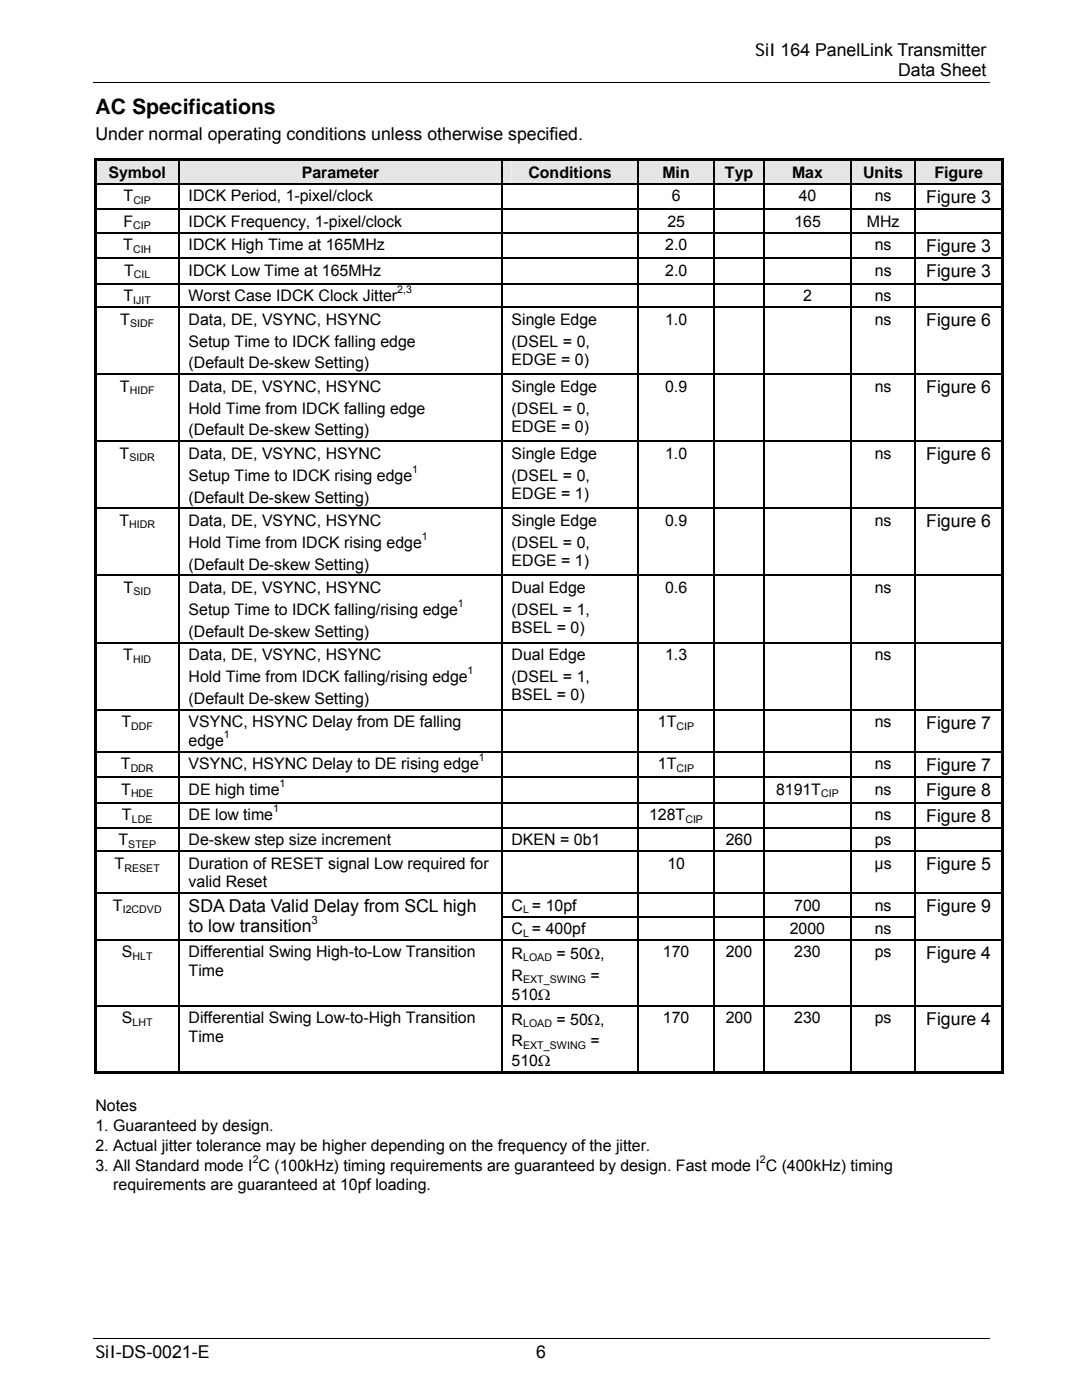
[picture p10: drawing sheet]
<svg xmlns="http://www.w3.org/2000/svg" width="216mm" height="279mm" viewBox="0 0 216 279" stroke-linecap="round" stroke-linejoin="round" font-family="sans-serif">
<defs><g id="words">
<text font-size="4.2" x="19" y="22.7">AC Specifications</text>
<g font-size="3.5">
<text x="150.7" y="11.2">SiI 164 PanelLink Transmitter</text>
<text x="179.2" y="15.2">Data Sheet</text>
<text x="19" y="27.9">Under normal operating conditions unless otherwise specified.</text>
<text x="184.8" y="40.5">Figure 3</text>
<text x="184.8" y="50.2">Figure 3</text>
<text x="184.8" y="55.3">Figure 3</text>
<text x="184.8" y="65.1">Figure 6</text>
<text x="184.8" y="78.5">Figure 6</text>
<text x="184.8" y="91.8">Figure 6</text>
<text x="184.8" y="105.2">Figure 6</text>
<text x="184.8" y="145.5">Figure 7</text>
<text x="184.8" y="153.8">Figure 7</text>
<text x="184.8" y="158.9">Figure 8</text>
<text x="184.8" y="164">Figure 8</text>
<text x="184.8" y="173.7">Figure 5</text>
<text x="37.6" y="182">SDA Data Valid Delay from SCL high</text>
<text x="184.8" y="182">Figure 9</text>
<text x="37.6" y="186.1">to low transition</text>
<text x="184.8" y="191.4">Figure 4</text>
<text x="184.8" y="204.6">Figure 4</text>
<text x="19" y="271">SiI-DS-0021-E</text>
<text x="107" y="271">6</text>
</g>
<g font-size="3.2">
<text x="21.7" y="35.5">Symbol</text>
<text x="60.2" y="35.5">Parameter</text>
<text x="105.4" y="35.5">Conditions</text>
<text x="132.2" y="35.5">Min</text>
<text x="144.7" y="35.5">Typ</text>
<text x="158.1" y="35.5">Max</text>
<text x="172.2" y="35.5">Units</text>
<text x="186.4" y="35.5">Figure</text>
<text x="24.6" y="40.2">T</text>
<text x="37.6" y="40.2">IDCK Period, 1-pixel/clock</text>
<text x="134" y="40.2">6</text>
<text x="159.4" y="40.2">40</text>
<text x="174.6" y="40.2">ns</text>
<text x="24.6" y="45.3">F</text>
<text x="37.6" y="45.3">IDCK Frequency, 1-pixel/clock</text>
<text x="133.2" y="45.3">25</text>
<text x="158.5" y="45.3">165</text>
<text x="173" y="45.3">MHz</text>
<text x="24.6" y="49.9">T</text>
<text x="37.6" y="49.9">IDCK High Time at 165MHz</text>
<text x="132.7" y="49.9">2.0</text>
<text x="174.6" y="49.9">ns</text>
<text x="24.7" y="55">T</text>
<text x="37.6" y="55">IDCK Low Time at 165MHz</text>
<text x="132.7" y="55">2.0</text>
<text x="174.6" y="55">ns</text>
<text x="24" y="64.8">T</text>
<text x="24.6" y="60.1">T</text>
<text x="37.6" y="60.1">Worst Case IDCK Clock Jitter</text>
<text x="37.6" y="64.8">Data, DE, VSYNC, HSYNC</text>
<text x="102.1" y="64.8">Single Edge</text>
<text x="132.7" y="64.8">1.0</text>
<text x="160.3" y="60.1">2</text>
<text x="174.5" y="64.8">ns</text>
<text x="174.5" y="60.1">ns</text>
<text x="37.6" y="69.2">Setup Time to IDCK falling edge</text>
<text x="102.1" y="69.2">(DSEL = 0,</text>
<text x="37.6" y="73.5">(Default De-skew Setting)</text>
<text x="102.1" y="72.8">EDGE = 0)</text>
<text x="23.9" y="78.1">T</text>
<text x="37.6" y="82.5">Hold Time from IDCK falling edge</text>
<text x="37.6" y="78.1">Data, DE, VSYNC, HSYNC</text>
<text x="102.1" y="78.1">Single Edge</text>
<text x="102.1" y="82.5">(DSEL = 0,</text>
<text x="132.7" y="78.1">0.9</text>
<text x="174.5" y="78.1">ns</text>
<text x="37.6" y="86.9">(Default De-skew Setting)</text>
<text x="102.1" y="86.2">EDGE = 0)</text>
<text x="23.9" y="91.5">T</text>
<text x="37.6" y="95.9">Setup Time to IDCK rising edge</text>
<text x="37.6" y="91.5">Data, DE, VSYNC, HSYNC</text>
<text x="102.1" y="91.5">Single Edge</text>
<text x="102.1" y="95.9">(DSEL = 0,</text>
<text x="132.7" y="91.5">1.0</text>
<text x="174.5" y="91.5">ns</text>
<text x="37.6" y="100.3">(Default De-skew Setting)</text>
<text x="102.1" y="99.6">EDGE = 1)</text>
<text x="23.8" y="104.9">T</text>
<text x="37.6" y="104.9">Data, DE, VSYNC, HSYNC</text>
<text x="102.1" y="104.9">Single Edge</text>
<text x="132.7" y="104.9">0.9</text>
<text x="174.5" y="104.9">ns</text>
<text x="37.6" y="113.7">(Default De-skew Setting)</text>
<text x="37.6" y="109.3">Hold Time from IDCK rising edge</text>
<text x="102.1" y="109.3">(DSEL = 0,</text>
<text x="102.1" y="112.9">EDGE = 1)</text>
<text x="24.6" y="118.3">T</text>
<text x="37.6" y="118.3">Data, DE, VSYNC, HSYNC</text>
<text x="102.1" y="118.3">Dual Edge</text>
<text x="132.7" y="118.3">0.6</text>
<text x="174.5" y="118.3">ns</text>
<text x="37.6" y="122.7">Setup Time to IDCK falling/rising edge</text>
<text x="102.1" y="122.7">(DSEL = 1,</text>
<text x="24.6" y="131.7">T</text>
<text x="37.6" y="127">(Default De-skew Setting)</text>
<text x="37.6" y="131.7">Data, DE, VSYNC, HSYNC</text>
<text x="102.1" y="126.3">BSEL = 0)</text>
<text x="102.1" y="131.7">Dual Edge</text>
<text x="132.7" y="131.7">1.3</text>
<text x="174.5" y="131.7">ns</text>
<text x="37.6" y="136.1">Hold Time from IDCK falling/rising edge</text>
<text x="102.1" y="136.1">(DSEL = 1,</text>
<text x="37.6" y="140.5">(Default De-skew Setting)</text>
<text x="102.1" y="139.8">BSEL = 0)</text>
<text x="24.2" y="145.2">T</text>
<text x="37.6" y="148.8">edge</text>
<text x="37.6" y="145.2">VSYNC, HSYNC Delay from DE falling</text>
<text x="131.3" y="145.2">1T</text>
<text x="174.5" y="145.2">ns</text>
<text x="24.1" y="153.5">T</text>
<text x="37.6" y="153.5">VSYNC, HSYNC Delay to DE rising edge</text>
<text x="131.3" y="153.5">1T</text>
<text x="174.5" y="153.5">ns</text>
<text x="24.2" y="158.6">T</text>
<text x="37.6" y="158.6">DE high time</text>
<text x="154.9" y="158.6">8191T</text>
<text x="174.5" y="158.6">ns</text>
<text x="24.3" y="163.6">T</text>
<text x="37.6" y="163.6">DE low time</text>
<text x="129.5" y="163.6">128T</text>
<text x="174.5" y="163.6">ns</text>
<text x="22.9" y="173.4">T</text>
<text x="23.6" y="168.7">T</text>
<text x="37.6" y="168.7">De-skew step size increment</text>
<text x="37.6" y="173.4">Duration of RESET signal Low required for</text>
<text x="102.1" y="168.7">DKEN = 0b1</text>
<text x="133.2" y="173.4">10</text>
<text x="144.8" y="168.7">260</text>
<text x="174.5" y="173.4">µs</text>
<text x="174.5" y="168.7">ps</text>
<text x="37.6" y="177.1">valid Reset</text>
<text x="22.5" y="181.7">T</text>
<text x="102.1" y="181.7">C = 10pf</text>
<text x="158.5" y="181.7">700</text>
<text x="174.5" y="181.7">ns</text>
<text x="24.3" y="191.1">S</text>
<text x="37.6" y="191.1">Differential Swing High-to-Low Transition</text>
<text x="102.1" y="191.3">R</text>
<text x="102.1" y="186.4">C = 400pf</text>
<text x="111" y="191.3">= 50Ω,</text>
<text x="132.3" y="191.1">170</text>
<text x="144.8" y="191.1">200</text>
<text x="157.6" y="186.4">2000</text>
<text x="158.5" y="191.1">230</text>
<text x="174.5" y="186.4">ns</text>
<text x="174.5" y="191.1">ps</text>
<text x="37.6" y="194.7">Time</text>
<text x="102.1" y="195.7">R</text>
<text x="117.9" y="195.7">=</text>
<text x="102.1" y="199.6">510Ω</text>
<text x="24.3" y="204.2">S</text>
<text x="37.6" y="207.9">Time</text>
<text x="37.6" y="204.2">Differential Swing Low-to-High Transition</text>
<text x="102.1" y="204.5">R</text>
<text x="102.1" y="208.9">R</text>
<text x="111" y="204.5">= 50Ω,</text>
<text x="117.9" y="208.9">=</text>
<text x="132.3" y="204.2">170</text>
<text x="144.8" y="204.2">200</text>
<text x="158.5" y="204.2">230</text>
<text x="174.5" y="204.2">ps</text>
<text x="102.1" y="212.7">510Ω</text>
<text x="19" y="221.7">Notes</text>
<text x="19" y="225.7">1. Guaranteed by design.</text>
<text x="19" y="229.7">2. Actual jitter tolerance may be higher depending on the frequency of the jitter.</text>
<text x="19" y="233.8">3. All Standard mode I C (100kHz) timing requirements are guaranteed by design. Fast mode I C (400kHz) timing</text>
<text x="22.6" y="237.4">requirements are guaranteed at 10pf loading.</text>
</g>
<text font-size="2.3" x="62.2" y="184.3">3</text>
<g font-size="2.1">
<text x="26.6" y="40.7">CIP</text>
<text x="26.6" y="45.8">CIP</text>
<text x="26.5" y="50.5">CIH</text>
<text x="26.7" y="55.5">CIL</text>
<text x="79.2" y="58.5">2,3</text>
<text x="26" y="65.3">SIDF</text>
<text x="26.6" y="60.6">IJIT</text>
<text x="25.9" y="78.7">HIDF</text>
<text x="25.8" y="92.1">SIDR</text>
<text x="82.2" y="94.3">1</text>
<text x="25.8" y="105.4">HIDR</text>
<text x="84.2" y="107.7">1</text>
<text x="26.6" y="118.8">SID</text>
<text x="91.4" y="121.1">1</text>
<text x="26.5" y="132.2">HID</text>
<text x="93.3" y="134.5">1</text>
<text x="26.2" y="145.7">DDF</text>
<text x="44.7" y="147.2">1</text>
<text x="135" y="145.7">CIP</text>
<text x="26.1" y="154">DDR</text>
<text x="95.5" y="151.9">1</text>
<text x="135" y="154">CIP</text>
<text x="26.1" y="159.1">HDE</text>
<text x="55.8" y="157">1</text>
<text x="163.9" y="159.1">CIP</text>
<text x="26.3" y="164.2">LDE</text>
<text x="54.5" y="162.1">1</text>
<text x="136.8" y="164.2">CIP</text>
<text x="24.8" y="173.9">RESET</text>
<text x="25.6" y="169.2">STEP</text>
<text x="24.5" y="182.2">I2CDVD</text>
<text x="104.4" y="182.2">L</text>
<text x="26.4" y="191.6">HLT</text>
<text x="104.4" y="186.9">L</text>
<text x="104.4" y="191.8">LOAD</text>
<text x="104.4" y="196.2">EXT_SWING</text>
<text x="26.4" y="204.8">LHT</text>
<text x="104.4" y="205">LOAD</text>
<text x="104.4" y="209.4">EXT_SWING</text>
<text x="50.4" y="232.2">2</text>
<text x="151.6" y="232.2">2</text>
</g>
</g></defs>
<path d="M18.5 16.4h178.9M18.5 267h178.9" fill="none" stroke="#000" stroke-width=".2"/>
<g fill="#e5e5e5">
<path d="M21 32.1h12.8v4.5h-12.8z"/>
<path d="M19.3 32.1h16.3v4.5h-16.3z"/>
<path d="M37.6 32.1h60.7v4.5h-60.7z"/>
<path d="M35.9 32.1h64.2v4.5h-64.2z"/>
<path d="M102.1 32.1h23.3v4.5h-23.3z"/>
<path d="M100.3 32.1h26.9v4.5h-26.9z"/>
<path d="M129.2 32.1h11.4v4.5h-11.4z"/>
<path d="M127.4 32.1h15v4.5h-15z"/>
<path d="M144.4 32.1h6.1v4.5h-6.1z"/>
<path d="M142.6 32.1h9.7v4.5h-9.7z"/>
<path d="M154.3 32.1h13.7v4.5h-13.7z"/>
<path d="M152.5 32.1h17.2v4.5h-17.2z"/>
<path d="M171.8 32.1h8.9v4.5h-8.9z"/>
<path d="M170 32.1h12.4v4.5h-12.4z"/>
<path d="M184.5 32.1h13.6v4.5h-13.6z"/>
<path d="M182.7 32.1h17v4.5h-17z"/>
</g>
<g fill="#000">
<path d="M18.8 31.5h.5v.6h-.5zM18.8 31.5h181.5v.6h-181.5zM18.8 32.1h.5v4.5h-.5zM18.8 36.6h.5v.3h-.5zM35.6 36.6h.3v.3h-.3zM100.1 36.6h.2v.3h-.2zM127.2 36.6h.2v.3h-.2zM142.4 36.6h.2v.3h-.2zM152.3 36.6h.2v.3h-.2zM169.7 36.6h.3v.3h-.3zM182.4 36.6h.3v.3h-.3zM199.7 31.5h.6v.6h-.6z"/>
<path d="M199.7 32.1h.6v4.5h-.6zM199.7 36.6h.6v.3h-.6zM18.8 36.9h.5v4.8h-.5zM18.8 41.7h.5v.2h-.5zM18.8 41.9h.5v4.4h-.5zM18.8 46.3h.5v.3h-.5zM18.8 46.6h.5v4.8h-.5zM18.8 51.4h.5v.3h-.5zM18.8 51.7h.5v4.8h-.5zM18.8 56.5h.5v.3h-.5zM35.6 41.7h.3v.2h-.3zM35.6 46.3h.3v.3h-.3z"/>
<path d="M35.6 51.4h.3v.3h-.3zM35.6 56.5h.3v.3h-.3zM100.1 41.7h.2v.2h-.2zM100.1 46.3h.2v.3h-.2zM100.1 51.4h.2v.3h-.2zM100.1 56.5h.2v.3h-.2zM127.2 41.7h.2v.2h-.2zM127.2 46.3h.2v.3h-.2zM127.2 51.4h.2v.3h-.2zM127.2 56.5h.2v.3h-.2zM142.4 41.7h.2v.2h-.2zM142.4 46.3h.2v.3h-.2z"/>
<path d="M142.4 51.4h.2v.3h-.2zM142.4 56.5h.2v.3h-.2zM152.3 41.7h.2v.2h-.2zM152.3 46.3h.2v.3h-.2zM152.3 51.4h.2v.3h-.2zM152.3 56.5h.2v.3h-.2zM169.7 41.7h.3v.2h-.3zM169.7 46.3h.3v.3h-.3zM169.7 51.4h.3v.3h-.3zM169.7 56.5h.3v.3h-.3zM182.4 41.7h.3v.2h-.3zM182.4 46.3h.3v.3h-.3z"/>
<path d="M182.4 51.4h.3v.3h-.3zM182.4 56.5h.3v.3h-.3zM199.7 36.9h.6v4.8h-.6zM199.7 41.7h.6v.2h-.6zM199.7 41.9h.6v4.4h-.6zM199.7 46.3h.6v.3h-.6zM199.7 46.6h.6v4.8h-.6zM199.7 51.4h.6v.3h-.6zM199.7 51.7h.6v4.8h-.6zM199.7 56.5h.6v.3h-.6zM18.8 56.8h.5v4.4h-.5zM18.8 61.2h.5v.2h-.5z"/>
<path d="M18.8 61.4h.5v13.1h-.5zM18.8 74.5h.5v.3h-.5zM35.6 61.2h.3v.2h-.3zM35.6 74.5h.3v.3h-.3zM100.1 61.2h.2v.2h-.2zM100.1 74.5h.2v.3h-.2zM127.2 61.2h.2v.2h-.2zM127.2 74.5h.2v.3h-.2zM142.4 61.2h.2v.2h-.2zM142.4 74.5h.2v.3h-.2zM152.3 61.2h.2v.2h-.2zM152.3 74.5h.2v.3h-.2z"/>
<path d="M169.7 61.2h.3v.2h-.3zM169.7 74.5h.3v.3h-.3zM182.4 61.2h.3v.2h-.3zM182.4 74.5h.3v.3h-.3zM199.7 56.8h.6v4.4h-.6zM199.7 61.2h.6v.2h-.6zM199.7 61.4h.6v13.1h-.6zM199.7 74.5h.6v.3h-.6zM18.8 74.8h.5v13.1h-.5zM18.8 87.9h.5v.3h-.5zM35.6 87.9h.3v.3h-.3zM100.1 87.9h.2v.3h-.2z"/>
<path d="M127.2 87.9h.2v.3h-.2zM142.4 87.9h.2v.3h-.2zM152.3 87.9h.2v.3h-.2zM169.7 87.9h.3v.3h-.3zM182.4 87.9h.3v.3h-.3zM199.7 74.8h.6v13.1h-.6zM199.7 87.9h.6v.3h-.6zM18.8 88.2h.5v13.1h-.5zM18.8 101.3h.5v.3h-.5zM18.8 101.6h.5v13.1h-.5zM18.8 114.7h.5v.3h-.5zM35.6 101.3h.3v.3h-.3z"/>
<path d="M35.6 114.7h.3v.3h-.3zM100.1 101.3h.2v.3h-.2zM100.1 114.7h.2v.3h-.2zM127.2 101.3h.2v.3h-.2zM127.2 114.7h.2v.3h-.2zM142.4 101.3h.2v.3h-.2zM142.4 114.7h.2v.3h-.2zM152.3 101.3h.2v.3h-.2zM152.3 114.7h.2v.3h-.2zM169.7 101.3h.3v.3h-.3zM169.7 114.7h.3v.3h-.3zM182.4 101.3h.3v.3h-.3z"/>
<path d="M182.4 114.7h.3v.3h-.3zM199.7 88.2h.6v13.1h-.6zM199.7 101.3h.6v.3h-.6zM199.7 101.6h.6v13.1h-.6zM199.7 114.7h.6v.3h-.6zM18.8 115h.5v13.1h-.5zM18.8 128.1h.5v.3h-.5zM35.6 128.1h.3v.3h-.3zM100.1 128.1h.2v.3h-.2zM127.2 128.1h.2v.3h-.2zM142.4 128.1h.2v.3h-.2zM152.3 128.1h.2v.3h-.2z"/>
<path d="M169.7 128.1h.3v.3h-.3zM182.4 128.1h.3v.3h-.3zM199.7 115h.6v13.1h-.6zM199.7 128.1h.6v.3h-.6zM18.8 128.4h.5v13.2h-.5zM18.8 141.6h.5v.2h-.5zM18.8 141.8h.5v8.1h-.5zM18.8 149.9h.5v.3h-.5zM18.8 150.2h.5v4.8h-.5zM18.8 155h.5v.2h-.5zM35.6 141.6h.3v.2h-.3zM35.6 149.9h.3v.3h-.3z"/>
<path d="M35.6 155h.3v.2h-.3zM100.1 141.6h.2v.2h-.2zM100.1 149.9h.2v.3h-.2zM100.1 155h.2v.2h-.2zM127.2 141.6h.2v.2h-.2zM127.2 149.9h.2v.3h-.2zM127.2 155h.2v.2h-.2zM142.4 141.6h.2v.2h-.2zM142.4 149.9h.2v.3h-.2zM142.4 155h.2v.2h-.2zM152.3 141.6h.2v.2h-.2zM152.3 149.9h.2v.3h-.2z"/>
<path d="M152.3 155h.2v.2h-.2zM169.7 141.6h.3v.2h-.3zM169.7 149.9h.3v.3h-.3zM169.7 155h.3v.2h-.3zM182.4 141.6h.3v.2h-.3zM182.4 149.9h.3v.3h-.3zM182.4 155h.3v.2h-.3zM199.7 128.4h.6v13.2h-.6zM199.7 141.6h.6v.2h-.6zM199.7 141.8h.6v8.1h-.6zM199.7 149.9h.6v.3h-.6zM199.7 150.2h.6v4.8h-.6z"/>
<path d="M199.7 155h.6v.2h-.6zM18.8 155.2h.5v4.8h-.5zM18.8 160h.5v.3h-.5zM18.8 160.3h.5v4.8h-.5zM18.8 165.1h.5v.3h-.5zM18.8 165.4h.5v4.4h-.5zM18.8 169.8h.5v.3h-.5zM18.8 170.1h.5v8h-.5zM18.8 178.1h.5v.3h-.5zM35.6 160h.3v.3h-.3zM35.6 165.1h.3v.3h-.3zM35.6 169.8h.3v.3h-.3z"/>
<path d="M35.6 178.1h.3v.3h-.3zM100.1 160h.2v.3h-.2zM100.1 165.1h.2v.3h-.2zM100.1 169.8h.2v.3h-.2zM100.1 178.1h.2v.3h-.2zM127.2 160h.2v.3h-.2zM127.2 165.1h.2v.3h-.2zM127.2 169.8h.2v.3h-.2zM127.2 178.1h.2v.3h-.2zM142.4 160h.2v.3h-.2zM142.4 165.1h.2v.3h-.2zM142.4 169.8h.2v.3h-.2z"/>
<path d="M142.4 178.1h.2v.3h-.2zM152.3 160h.2v.3h-.2zM152.3 165.1h.2v.3h-.2zM152.3 169.8h.2v.3h-.2zM152.3 178.1h.2v.3h-.2zM169.7 160h.3v.3h-.3zM169.7 165.1h.3v.3h-.3zM169.7 169.8h.3v.3h-.3zM169.7 178.1h.3v.3h-.3zM182.4 160h.3v.3h-.3zM182.4 165.1h.3v.3h-.3zM182.4 169.8h.3v.3h-.3z"/>
<path d="M182.4 178.1h.3v.3h-.3zM199.7 155.2h.6v4.8h-.6zM199.7 160h.6v.3h-.6zM199.7 160.3h.6v4.8h-.6zM199.7 165.1h.6v.3h-.6zM199.7 165.4h.6v4.4h-.6zM199.7 169.8h.6v.3h-.6zM199.7 170.1h.6v8h-.6zM199.7 178.1h.6v.3h-.6zM18.8 178.4h.5v4.4h-.5zM18.8 182.8h.5v.3h-.5zM18.8 183.1h.5v4.4h-.5z"/>
<path d="M18.8 187.5h.5v.2h-.5zM35.6 182.8h.3v.3h-.3zM35.6 187.5h.3v.2h-.3zM100.1 182.8h.2v.3h-.2zM100.1 187.5h.2v.2h-.2zM127.2 182.8h.2v.3h-.2zM127.2 187.5h.2v.2h-.2zM142.4 182.8h.2v.3h-.2zM142.4 187.5h.2v.2h-.2zM152.3 182.8h.2v.3h-.2zM152.3 187.5h.2v.2h-.2zM169.7 182.8h.3v.3h-.3z"/>
<path d="M169.7 187.5h.3v.2h-.3zM182.4 182.8h.3v.3h-.3zM182.4 187.5h.3v.2h-.3zM199.7 178.4h.6v4.4h-.6zM199.7 182.8h.6v.3h-.6zM199.7 183.1h.6v4.4h-.6zM199.7 187.5h.6v.2h-.6zM18.8 187.7h.5v12.9h-.5zM18.8 200.6h.5v.3h-.5zM18.8 200.9h.5v13.4h-.5zM18.8 213.8h16.8v.5h-16.8zM35.6 200.6h.3v.3h-.3z"/>
<path d="M35.6 213.8h64.5v.5h-64.5zM100.1 200.6h.2v.3h-.2zM100.1 213.8h27.1v.5h-27.1zM127.2 200.6h.2v.3h-.2zM127.2 213.8h15.2v.5h-15.2zM142.4 200.6h.2v.3h-.2zM142.4 213.8h9.9v.5h-9.9zM152.3 200.6h.2v.3h-.2zM152.3 213.8h17.4v.5h-17.4zM169.7 200.6h.3v.3h-.3zM169.7 213.8h12.7v.5h-12.7zM182.4 200.6h.3v.3h-.3z"/>
<path d="M182.4 213.8h17.3v.5h-17.3zM199.7 187.7h.6v12.9h-.6zM199.7 200.6h.6v.3h-.6zM199.7 200.9h.6v13.4h-.6zM199.7 213.8h.6v.5h-.6z"/>
</g>
<g fill="none" stroke="#000" stroke-width=".25">
<path d="M19.3 36.7h16.3M35.7 32.1v4.5M35.7 36.9v4.8M35.9 36.7h64.2M100.2 32.1v4.5M100.2 36.9v4.8M100.3 36.7h26.9M127.3 32.1v4.5M127.3 36.9v4.8M127.4 36.7h15M142.5 32.1v4.5M142.5 36.9v4.8"/>
<path d="M142.6 36.7h9.7M152.4 32.1v4.5M152.4 36.9v4.8M152.5 36.7h17.2M169.9 32.1v4.5M169.9 36.9v4.8M170 36.7h12.4M182.6 32.1v4.5M182.6 36.9v4.8M182.7 36.7h17M19.3 41.8h16.3M19.3 46.5h16.3"/>
<path d="M19.3 51.5h16.3M19.3 56.6h16.3M35.7 41.9v4.4M35.7 46.6v4.8M35.7 51.7v4.8M35.7 56.8v4.4M35.9 41.8h64.2M35.9 46.5h64.2M35.9 51.5h64.2M35.9 56.6h64.2M100.2 41.9v4.4M100.2 46.6v4.8"/>
<path d="M100.2 51.7v4.8M100.2 56.8v4.4M100.3 41.8h26.9M100.3 46.5h26.9M100.3 51.5h26.9M100.3 56.6h26.9M127.3 41.9v4.4M127.3 46.6v4.8M127.3 51.7v4.8M127.3 56.8v4.4M127.4 41.8h15M127.4 46.5h15"/>
<path d="M127.4 51.5h15M127.4 56.6h15M142.5 41.9v4.4M142.5 46.6v4.8M142.5 51.7v4.8M142.5 56.8v4.4M142.6 41.8h9.7M142.6 46.5h9.7M142.6 51.5h9.7M142.6 56.6h9.7M152.4 41.9v4.4M152.4 46.6v4.8"/>
<path d="M152.4 51.7v4.8M152.4 56.8v4.4M152.5 41.8h17.2M152.5 46.5h17.2M152.5 51.5h17.2M152.5 56.6h17.2M169.9 41.9v4.4M169.9 46.6v4.8M169.9 51.7v4.8M169.9 56.8v4.4M170 41.8h12.4M170 46.5h12.4"/>
<path d="M170 51.5h12.4M170 56.6h12.4M182.6 41.9v4.4M182.6 46.6v4.8M182.6 51.7v4.8M182.6 56.8v4.4M182.7 41.8h17M182.7 46.5h17M182.7 51.5h17M182.7 56.6h17M19.3 61.3h16.3M19.3 74.7h16.3"/>
<path d="M35.7 61.4v13.1M35.7 74.8v13.1M35.9 61.3h64.2M35.9 74.7h64.2M100.2 61.4v13.1M100.2 74.8v13.1M100.3 61.3h26.9M100.3 74.7h26.9M127.3 61.4v13.1M127.3 74.8v13.1M127.4 61.3h15M127.4 74.7h15"/>
<path d="M142.5 61.4v13.1M142.5 74.8v13.1M142.6 61.3h9.7M142.6 74.7h9.7M152.4 61.4v13.1M152.4 74.8v13.1M152.5 61.3h17.2M152.5 74.7h17.2M169.9 61.4v13.1M169.9 74.8v13.1M170 61.3h12.4M170 74.7h12.4"/>
<path d="M182.6 61.4v13.1M182.6 74.8v13.1M182.7 61.3h17M182.7 74.7h17M19.3 88.1h16.3M35.7 88.2v13.1M35.9 88.1h64.2M100.2 88.2v13.1M100.3 88.1h26.9M127.3 88.2v13.1M127.4 88.1h15M142.5 88.2v13.1"/>
<path d="M142.6 88.1h9.7M152.4 88.2v13.1M152.5 88.1h17.2M169.9 88.2v13.1M170 88.1h12.4M182.6 88.2v13.1M182.7 88.1h17M19.3 101.4h16.3M19.3 114.8h16.3M35.7 101.6v13.1M35.7 115v13.1M35.9 101.4h64.2"/>
<path d="M35.9 114.8h64.2M100.2 101.6v13.1M100.2 115v13.1M100.3 101.4h26.9M100.3 114.8h26.9M127.3 101.6v13.1M127.3 115v13.1M127.4 101.4h15M127.4 114.8h15M142.5 101.6v13.1M142.5 115v13.1M142.6 101.4h9.7"/>
<path d="M142.6 114.8h9.7M152.4 101.6v13.1M152.4 115v13.1M152.5 101.4h17.2M152.5 114.8h17.2M169.9 101.6v13.1M169.9 115v13.1M170 101.4h12.4M170 114.8h12.4M182.6 101.6v13.1M182.6 115v13.1M182.7 101.4h17"/>
<path d="M182.7 114.8h17M19.3 128.2h16.3M35.7 128.4v13.2M35.9 128.2h64.2M100.2 128.4v13.2M100.3 128.2h26.9M127.3 128.4v13.2M127.4 128.2h15M142.5 128.4v13.2M142.6 128.2h9.7M152.4 128.4v13.2M152.5 128.2h17.2"/>
<path d="M169.9 128.4v13.2M170 128.2h12.4M182.6 128.4v13.2M182.7 128.2h17M19.3 141.7h16.3M19.3 150h16.3M19.3 155.1h16.3M35.7 141.8v8.1M35.7 150.2v4.8M35.7 155.2v4.8M35.9 141.7h64.2M35.9 150h64.2"/>
<path d="M35.9 155.1h64.2M100.2 141.8v8.1M100.2 150.2v4.8M100.2 155.2v4.8M100.3 141.7h26.9M100.3 150h26.9M100.3 155.1h26.9M127.3 141.8v8.1M127.3 150.2v4.8M127.3 155.2v4.8M127.4 141.7h15M127.4 150h15"/>
<path d="M127.4 155.1h15M142.5 141.8v8.1M142.5 150.2v4.8M142.5 155.2v4.8M142.6 141.7h9.7M142.6 150h9.7M142.6 155.1h9.7M152.4 141.8v8.1M152.4 150.2v4.8M152.4 155.2v4.8M152.5 141.7h17.2M152.5 150h17.2"/>
<path d="M152.5 155.1h17.2M169.9 141.8v8.1M169.9 150.2v4.8M169.9 155.2v4.8M170 141.7h12.4M170 150h12.4M170 155.1h12.4M182.6 141.8v8.1M182.6 150.2v4.8M182.6 155.2v4.8M182.7 141.7h17M182.7 150h17"/>
<path d="M182.7 155.1h17M19.3 160.2h16.3M19.3 165.2h16.3M19.3 169.9h16.3M19.3 178.2h16.3M35.7 160.3v4.8M35.7 165.4v4.4M35.7 170.1v8M35.7 178.4v4.4M35.9 160.2h64.2M35.9 165.2h64.2M35.9 169.9h64.2"/>
<path d="M35.9 178.2h64.2M100.2 160.3v4.8M100.2 165.4v4.4M100.2 170.1v8M100.2 178.4v4.4M100.3 160.2h26.9M100.3 165.2h26.9M100.3 169.9h26.9M100.3 178.2h26.9M127.3 160.3v4.8M127.3 165.4v4.4M127.3 170.1v8"/>
<path d="M127.3 178.4v4.4M127.4 160.2h15M127.4 165.2h15M127.4 169.9h15M127.4 178.2h15M142.5 160.3v4.8M142.5 165.4v4.4M142.5 170.1v8M142.5 178.4v4.4M142.6 160.2h9.7M142.6 165.2h9.7M142.6 169.9h9.7"/>
<path d="M142.6 178.2h9.7M152.4 160.3v4.8M152.4 165.4v4.4M152.4 170.1v8M152.4 178.4v4.4M152.5 160.2h17.2M152.5 165.2h17.2M152.5 169.9h17.2M152.5 178.2h17.2M169.9 160.3v4.8M169.9 165.4v4.4M169.9 170.1v8"/>
<path d="M169.9 178.4v4.4M170 160.2h12.4M170 165.2h12.4M170 169.9h12.4M170 178.2h12.4M182.6 160.3v4.8M182.6 165.4v4.4M182.6 170.1v8M182.6 178.4v4.4M182.7 160.2h17M182.7 165.2h17M182.7 169.9h17"/>
<path d="M182.7 178.2h17M19.3 187.6h16.3M35.7 183.1v4.4M35.7 187.7v12.9M35.9 187.6h64.2M100.2 183.1v4.4M100.2 187.7v12.9M100.3 182.9h26.9M100.3 187.6h26.9M127.3 183.1v4.4M127.3 187.7v12.9M127.4 182.9h15"/>
<path d="M127.4 187.6h15M142.5 183.1v4.4M142.5 187.7v12.9M142.6 182.9h9.7M142.6 187.6h9.7M152.4 183.1v4.4M152.4 187.7v12.9M152.5 182.9h17.2M152.5 187.6h17.2M169.9 183.1v4.4M169.9 187.7v12.9M170 182.9h12.4"/>
<path d="M170 187.6h12.4M182.6 183.1v4.4M182.6 187.7v12.9M182.7 187.6h17M19.3 200.8h16.3M35.7 200.9v12.9M35.9 200.8h64.2M100.2 200.9v12.9M100.3 200.8h26.9M127.3 200.9v12.9M127.4 200.8h15M142.5 200.9v12.9"/>
<path d="M142.6 200.8h9.7M152.4 200.9v12.9M152.5 200.8h17.2M169.9 200.9v12.9M170 200.8h12.4M182.6 200.9v12.9M182.7 200.8h17"/>
</g>
<use href="#words"/>
</svg>
